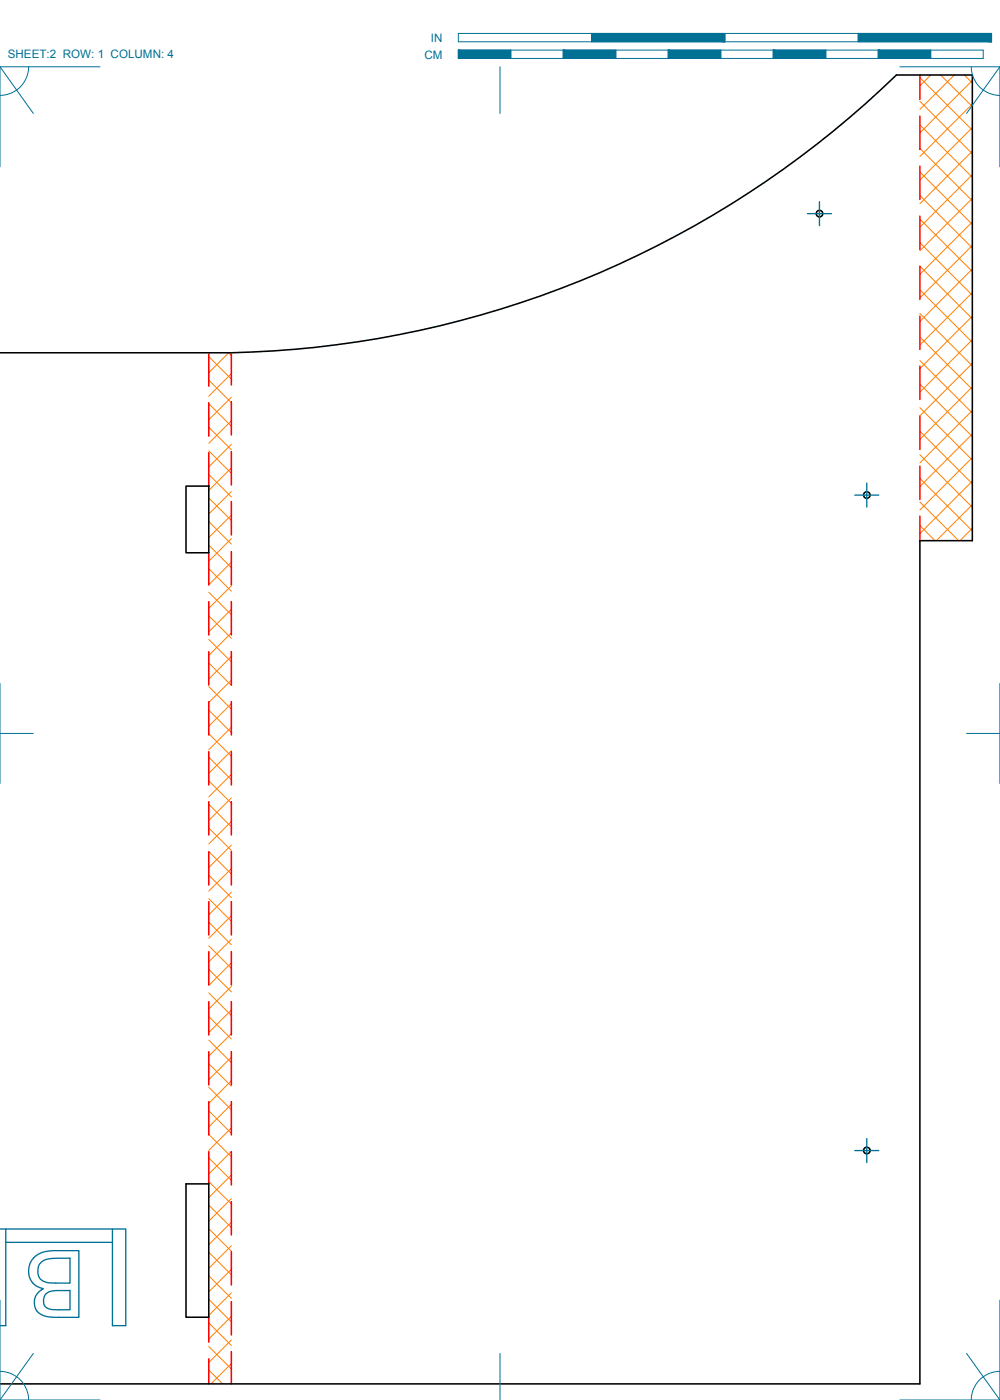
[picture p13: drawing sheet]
<svg xmlns="http://www.w3.org/2000/svg" width="190mm" height="267mm" viewBox="0 0 190 267" stroke-linecap="round" stroke-linejoin="round" font-family="sans-serif">
<defs><g id="words">
<g font-size="2.2" fill="#007095">
<text x="1.5" y="11.1">SHEET:2 ROW: 1 COLUMN: 4</text>
<text x="80.8" y="11.2">CM</text>
<text x="82.1" y="8">IN</text>
</g>
</g></defs>
<g fill="none" stroke="#ff7f00" stroke-width=".19">
<path d="M175.2 14.8l10 10M175.2 19.3l10 10M177.3 14.3l-2.1 2M179.2 14.3l6 6M181.8 14.3l-6.6 6.5M183.7 14.3l1.5 1.5M185.2 19.8l-10 10M185.2 15.3l-10 10M175.2 23.8l10 10M175.2 28.3l10 10M175.2 32.8l10 10M175.2 37.3l10 9.9"/>
<path d="M185.2 37.8l-10 10M185.2 33.3l-10 10M185.2 28.8l-10 10M185.2 24.3l-10 10M175.2 41.7l10 10M175.2 46.2l10 10M175.2 50.7l10 10M175.2 55.2l10 10M175.2 59.7l10 10M185.2 55.7l-10 10M185.2 51.2l-10 10M185.2 46.8l-10 9.9"/>
<path d="M185.2 42.3l-10 10M39.8 67.9l4.3 4.3M39.8 72.4l4.3 4.3M39.8 76.9l4.3 4.3M43.5 67.2l.6 .5M43.6 67.2l-3.8 3.8M44.1 75.7l-4.3 4.3M44.1 71.2l-4.3 4.3M175.2 64.2l10 10M175.2 68.7l10 10M175.2 73.2l10 10M175.2 77.7l10 10"/>
<path d="M185.2 78.2l-10 10M185.2 73.7l-10 10M185.2 69.2l-10 10M185.2 64.7l-10 10M185.2 60.2l-10 10M39.8 81.4l4.3 4.3M39.8 85.9l4.3 4.3M39.8 90.4l4.3 4.3M39.8 94.9l4.3 4.2M39.8 99.4l4.3 4.3M44.1 98.1l-4.3 4.3M44.1 93.6l-4.3 4.3"/>
<path d="M44.1 89.1l-4.3 4.3M44.1 84.6l-4.3 4.3M44.1 80.2l-4.3 4.3M175.2 82.1l10 10.1M175.2 86.6l10 10M175.2 91.1l10 10M175.2 95.6l7.4 7.4M185.2 96.1l-6.8 6.9M185.2 91.7l-10 9.9M185.2 87.2l-10 10M185.2 82.7l-10 10M39.8 103.8l4.3 4.3"/>
<path d="M39.8 108.3l4.3 4.3M39.8 112.8l4.3 4.3M39.8 117.3l4.3 4.3M44.1 116.1l-4.3 4.3M44.1 111.6l-4.3 4.3M44.1 107.1l-4.3 4.3M44.1 102.6l-4.3 4.3M175.2 100.1l2.9 2.9M185.2 100.6l-2.3 2.4M39.8 121.8l4.3 4.3M39.8 126.3l4.3 4.3M39.8 130.8l4.3 4.3"/>
<path d="M39.8 135.3l4.3 4.3M39.8 139.8l4.3 4.3M44.1 138.5l-4.3 4.3M44.1 134l-4.3 4.3M44.1 129.6l-4.3 4.2M44.1 125.1l-4.3 4.2M44.1 120.6l-4.3 4.3M39.8 144.3l4.3 4.2M39.8 148.7l4.3 4.3M39.8 153.2l4.3 4.3M39.8 157.7l4.3 4.3M44.1 156.5l-4.3 4.3"/>
<path d="M44.1 152l-4.3 4.3M44.1 147.5l-4.3 4.3M44.1 143l-4.3 4.3M39.8 162.2l4.3 4.3M39.8 166.7l4.3 4.3M39.8 171.2l4.3 4.3M39.8 175.7l4.3 4.3M44.1 170l-4.3 4.3M44.1 178.9l-4.3 4.3M44.1 174.5l-4.3 4.3M44.1 165.5l-4.3 4.3M44.1 161l-4.3 4.3"/>
<path d="M39.8 180.2l4.3 4.3M39.8 184.7l4.3 4.3M39.8 189.1l4.3 4.3M39.8 193.7l4.3 4.2M39.8 198.1l4.3 4.3M44.1 192.4l-4.3 4.3M44.1 196.9l-4.3 4.3M44.1 187.9l-4.3 4.3M44.1 183.4l-4.3 4.3M39.8 202.6l4.3 4.3M39.8 207.1l4.3 4.3M39.8 211.6l4.3 4.3"/>
<path d="M39.8 216.1l4.3 4.3M44.1 219.4l-4.3 4.2M44.1 205.9l-4.3 4.3M44.1 214.9l-4.3 4.3M44.1 210.4l-4.3 4.3M44.1 201.4l-4.3 4.3M39.8 220.6l4.3 4.3M39.8 225.1l4.3 4.3M39.8 229.6l4.3 4.2M39.8 234.1l4.3 4.3M39.8 238.5l4.3 4.3M44.1 237.3l-4.3 4.3"/>
<path d="M44.1 232.8l-4.3 4.3M44.1 228.3l-4.3 4.3M44.1 223.8l-4.3 4.3M39.8 243l4.3 4.3M39.8 247.5l4.3 4.3M39.8 252l4.3 4.3M39.8 256.5l4.3 4.3M44.1 259.8l-3.9 3.8M44.1 255.3l-4.3 4.3M44.1 250.8l-4.3 4.3M44.1 246.3l-4.3 4.3M44.1 241.8l-4.3 4.3"/>
<path d="M39.8 261l2.6 2.6"/>
</g>
<path d="M156.1 38.4v4.6M153.8 40.7h4.6M162.8 94.3h4.6M165.1 92v4.6M162.8 219.2h4.6M165.1 216.9v4.6M0 234.1h24v18.4h-2.6v-18.4M1.1 234.1v18.4h-1.1M1.1 236.7h20.3M6.6 239.4a5.6 5.6 0 0 1 3.9-1.1h4.5v12.7h-3.7a5.4 5.4 0 0 1-4.3-1.3 2.9 2.9 0 0 1 1.2-4.2 3.5 3.5 0 0 1-2.7-2.6 3.5 3.5 0 0 1 1.1-3.5zM7.9 240.4a5.1 5.1 0 0 1 3.2-.7h2.2v4.7h-3.3a2.32 2.32 0 0 1-2.8-2.3 2.06 2.06 0 0 1 .7-1.7zM8.8 246.4a3.4 3.4 0 0 1 2.4-.5h2.1v3.6h-2.9a1.72 1.72 0 0 1-2.1-1.8l.2-.8z" fill="none" stroke="#007095" stroke-width=".25"/>
<g fill="none" stroke="#000" stroke-width=".3">
<path d="M0 67.2h44.1a188 188 0 0 0 126.7-52.9h14.4v88.7h-10v160.6h-175.2M35.4 92.6h4.4v12.7h-4.4zM35.4 225.5h4.4v25.4h-4.4z"/>
<circle cx="156.1" cy="40.7" r=".62"/>
<circle cx="165.1" cy="94.3" r=".62"/>
<circle cx="165.1" cy="219.2" r=".62"/>
</g>
<g fill="none" stroke="#f00" stroke-width=".3">
<path d="M175.2 14.3v4.6M175.2 22.1v6.4M175.2 31.6v6.4M175.2 41.2v6.3M175.2 50.7v6.3M39.8 67.2v6.4M39.8 76.7v6.4M44.1 67.2v6.1M44.1 76.5v6.4M175.2 60.2v6.4M175.2 69.7v6.4M175.2 79.3v6.3"/>
<path d="M39.8 86.3v6.3M44.1 86v6.4M44.1 95.6v6.3M175.2 88.8v6.3M175.2 98.3v4.7M39.8 105.3v6.1M39.8 114.6v6.4M44.1 105.1v6.3M44.1 114.6v6.4M39.8 124.1v6.4M39.8 133.7v6.3M44.1 124.1v6.4"/>
<path d="M44.1 133.7v6.3M39.8 143.2v6.3M39.8 152.7v6.4M44.1 143.2v6.3M44.1 152.7v6.4M39.8 162.2v6.4M39.8 171.8v6.3M44.1 162.2v6.4M44.1 171.8v6.3M39.8 181.3v6.3M39.8 190.8v6.4M44.1 181.3v6.3"/>
<path d="M44.1 190.8v6.4M39.8 200.3v6.4M39.8 209.9v6.3M39.8 219.4v6.1M44.1 200.3v6.4M44.1 209.9v6.3M44.1 219.4v6.3M44.1 228.9v6.4M44.1 238.4v6.4M39.8 250.9v4.8M39.8 258.9v4.7M44.1 248v6.3"/>
<path d="M44.1 257.5v6.1"/>
</g>
<g fill="none" stroke="#007095" stroke-width=".19">
<path d="M0 12.7l6.3 8.9M5.5 12.7a5.5 5.5 0 0 1-5.5 5.5M19 12.7h-19v19.1M87.3 6.4h101.6v1.6h-101.6zM87.3 9.5h100v1.6h-100zM95.2 12.7v8.9M97.3 9.5v1.6M107.3 9.5v1.6M112.7 6.4v1.6M117.3 9.5v1.6M127.3 9.5v1.6M137.3 9.5v1.6"/>
<path d="M138.1 6.4v1.6M147.3 9.5v1.6M157.3 9.5v1.6M163.5 6.4v1.6M167.3 9.5v1.6M171.4 12.7h19.1v19.1M177.3 9.5v1.6M185 12.7a5.5 5.5 0 0 0 5.5 5.5M190.5 12.7l-6.4 8.9M0 139.7h6.3M0 130.2v19M184.1 139.7h6.4"/>
<path d="M190.5 130.2v19M0 247.7v19h19M6.3 257.8l-6.3 8.9M95.2 257.8v8.9M184.1 257.8l6.4 8.9M190.5 247.7v19h-19.1M0 261.2a5.5 5.5 0 0 1 5.5 5.5M190.5 261.2a5.5 5.5 0 0 0-5.5 5.5"/>
</g>
<g fill="#007095" stroke="#007095" stroke-width=".19">
<path d="M163.5 6.4l25.4 1.6v-1.6zM163.5 6.4l25.4 1.6h-25.4z"/>
<path d="M112.7 6.4l25.4 1.6v-1.6zM112.7 6.4l25.4 1.6h-25.4z"/>
<path d="M167.3 9.5l10 1.6v-1.6zM167.3 9.5l10 1.6h-10z"/>
<path d="M147.3 9.5l10 1.6v-1.6zM147.3 9.5l10 1.6h-10z"/>
<path d="M127.3 9.5l10 1.6v-1.6zM127.3 9.5l10 1.6h-10z"/>
<path d="M107.3 9.5l10 1.6v-1.6zM107.3 9.5l10 1.6h-10z"/>
<path d="M87.3 9.5l10 1.6v-1.6zM87.3 9.5l10 1.6h-10z"/>
</g>
<use href="#words"/>
</svg>
